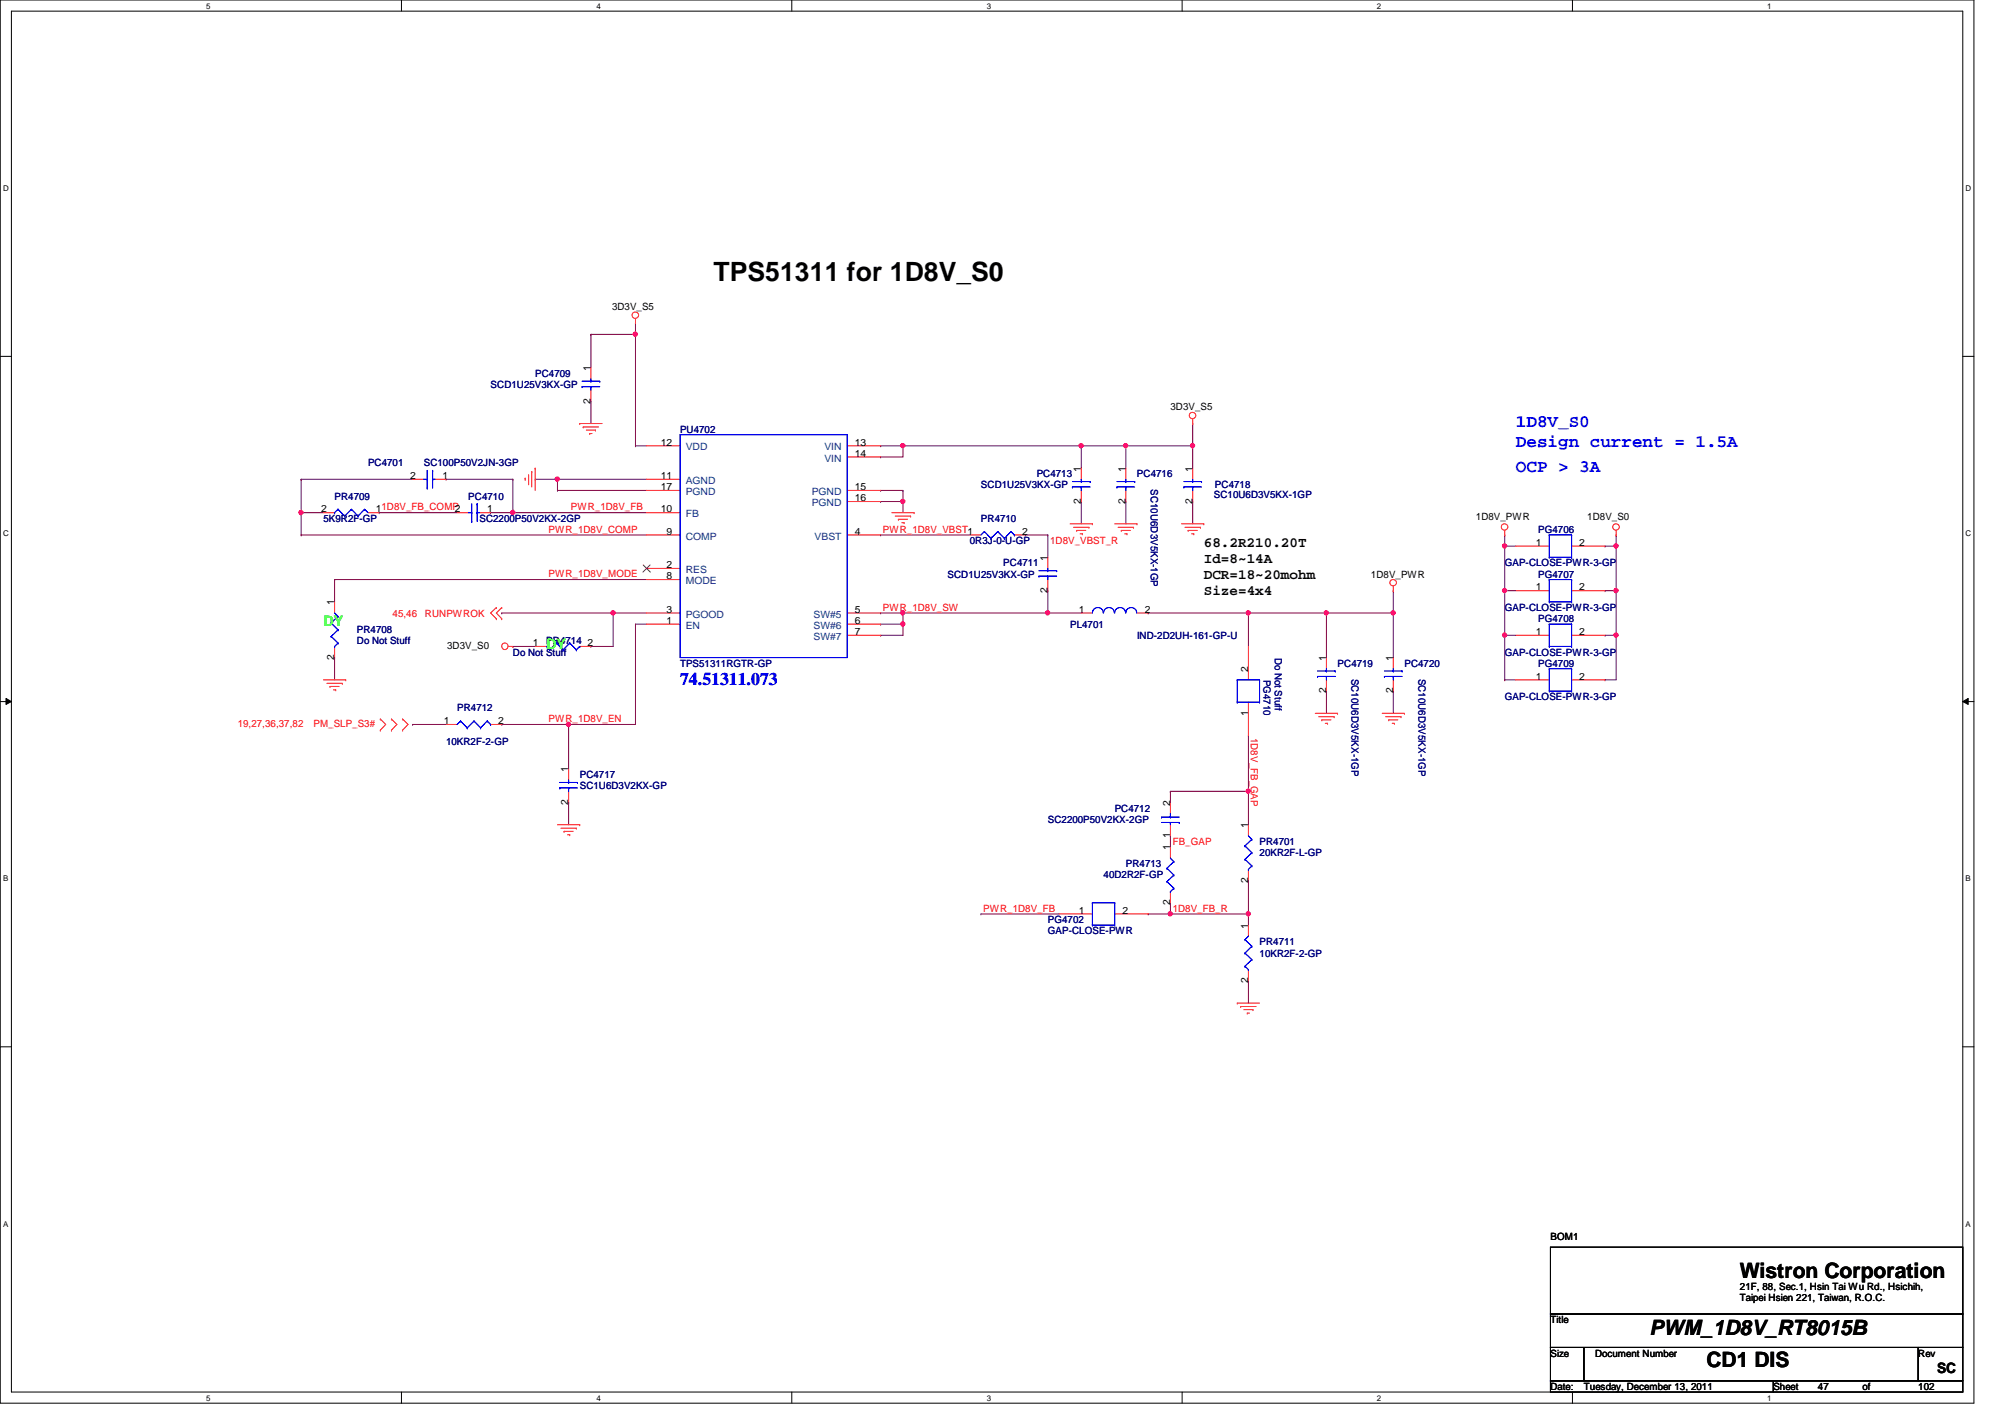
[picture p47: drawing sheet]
<svg xmlns="http://www.w3.org/2000/svg" width="297mm" height="210mm" viewBox="0 0 297 210" stroke-linecap="round" stroke-linejoin="round" font-family="sans-serif">
<defs><g id="words">
<text font-size="3.9" x="105.7" y="41.7">TPS51311 for 1D8V_S0</text>
<g font-size="3.1">
<text x="257.8" y="189.3">Wistron Corporation</text>
<text x="244.4" y="197.7">PWM_1D8V_RT8015B</text>
<text x="252.8" y="202.5">CD1 DIS</text>
</g>
<g font-size="2.6" fill="#00f">
<text x="224.6" y="63.2">1D8V_S0</text>
<text x="224.6" y="66.2">Design current = 1.5A</text>
<text x="224.6" y="69.8">OCP &gt; 3A</text>
<text x="100.8" y="101.4">74.51311.073</text>
</g>
<g font-size="2.1">
<text x="178.3" y="83.4">Id=8~14A</text>
<text x="178.3" y="81">68.2R210.20T</text>
<text x="178.3" y="85.7">DCR=18~20mohm</text>
<text x="178.3" y="88.1">Size=4x4</text>
<text x="287" y="203.4">SC</text>
</g>
<g font-size="2.1" fill="#0f0">
<text x="47.9" y="92.8">DY</text>
<text x="80.9" y="96.1">DY</text>
</g>
<g font-size="1.5">
<text x="90.7" y="45.9">3D3V_S5</text>
<text x="87.5" y="59.8" transform="rotate(-90 87.5 59.8)">2</text>
<text x="87.5" y="55" transform="rotate(-90 87.5 55)">1</text>
<text x="97.9" y="66">12</text>
<text x="126.7" y="66">13</text>
<text x="173.4" y="60.8">3D3V_S5</text>
<text x="60.8" y="71">2</text>
<text x="65.6" y="71">1</text>
<text x="97.9" y="71">11</text>
<text x="126.7" y="67.6">14</text>
<text x="160.1" y="69.9" transform="rotate(-90 160.1 69.9)">1</text>
<text x="166.7" y="69.9" transform="rotate(-90 166.7 69.9)">1</text>
<text x="176.7" y="69.9" transform="rotate(-90 176.7 69.9)">1</text>
<text x="47.6" y="75.9">2</text>
<text x="55.7" y="75.9">11D8V_FB_COMP2</text>
<text x="72.2" y="75.9">1</text>
<text x="97.9" y="75.9">10</text>
<text x="97.9" y="72.6">17</text>
<text x="126.7" y="72.6">15</text>
<text x="126.7" y="74.3">16</text>
<text x="160.1" y="74.6" transform="rotate(-90 160.1 74.6)">2</text>
<text x="166.7" y="74.6" transform="rotate(-90 166.7 74.6)">2</text>
<text x="176.7" y="74.6" transform="rotate(-90 176.7 74.6)">2</text>
<text x="218.6" y="77">1D8V_PWR</text>
<text x="235.2" y="77">1D8V_S0</text>
<text x="98.8" y="79.2">9</text>
<text x="126.7" y="79.2">4</text>
<text x="151.4" y="79.2">2</text>
<text x="155.2" y="83.1" transform="rotate(-90 155.2 83.1)">1</text>
<text x="227.5" y="80.9">1</text>
<text x="234" y="80.9">2</text>
<text x="49.5" y="89.7" transform="rotate(-90 49.5 89.7)">1</text>
<text x="98.8" y="85.8">8</text>
<text x="98.8" y="84.2">2</text>
<text x="155.2" y="87.8" transform="rotate(-90 155.2 87.8)">2</text>
<text x="203.1" y="85.6">1D8V_PWR</text>
<text x="227.5" y="87.5">1</text>
<text x="234" y="87.5">2</text>
<text x="78.9" y="95.7">1</text>
<text x="87" y="95.7">2</text>
<text x="98.8" y="90.8">3</text>
<text x="98.8" y="92.4">1</text>
<text x="126.7" y="90.8">5</text>
<text x="126.7" y="92.4">6</text>
<text x="126.7" y="94.1">7</text>
<text x="159.8" y="90.8">1</text>
<text x="169.6" y="90.8">2</text>
<text x="227.5" y="94.1">1</text>
<text x="234" y="94.1">2</text>
<text x="49.5" y="97.7" transform="rotate(-90 49.5 97.7)">2</text>
<text x="66.2" y="96.1">3D3V_S0</text>
<text x="184.9" y="99.6" transform="rotate(-90 184.9 99.6)">2</text>
<text x="196.5" y="97.9" transform="rotate(-90 196.5 97.9)">1</text>
<text x="206.4" y="97.9" transform="rotate(-90 206.4 97.9)">1</text>
<text x="227.5" y="100.7">1</text>
<text x="234" y="100.7">2</text>
<text x="65.7" y="107.3">1</text>
<text x="73.8" y="107.3">2</text>
<text x="184.9" y="106" transform="rotate(-90 184.9 106)">1</text>
<text x="196.5" y="102.7" transform="rotate(-90 196.5 102.7)">2</text>
<text x="206.4" y="102.7" transform="rotate(-90 206.4 102.7)">2</text>
<text x="84.2" y="119.2" transform="rotate(-90 84.2 119.2)">2</text>
<text x="84.2" y="114.4" transform="rotate(-90 84.2 114.4)">1</text>
<text x="173.4" y="119.4" transform="rotate(-90 173.4 119.4)">2</text>
<text x="173.4" y="126" transform="rotate(-90 173.4 126)">1</text>
<text x="173.4" y="124.2" transform="rotate(-90 173.4 124.2)">1</text>
<text x="184.9" y="122.7" transform="rotate(-90 184.9 122.7)">1</text>
<text x="184.9" y="130.8" transform="rotate(-90 184.9 130.8)">2</text>
<text x="159.8" y="135.3">1</text>
<text x="166.3" y="135.3">2</text>
<text x="173.4" y="134.1" transform="rotate(-90 173.4 134.1)">2</text>
<text x="184.9" y="137.5" transform="rotate(-90 184.9 137.5)">1</text>
<text x="184.9" y="145.6" transform="rotate(-90 184.9 145.6)">2</text>
<text x="229.7" y="183.6">BOM1</text>
<text x="257.8" y="191.1">21F, 88, Sec.1, Hsin Tai Wu Rd., Hsichih,</text>
<text x="229.7" y="196">Title</text>
<text x="257.8" y="192.8">Taipei Hsien 221, Taiwan, R.O.C.</text>
<text x="229.7" y="201">Size</text>
<text x="236.3" y="201">Document Number</text>
<text x="284.2" y="201">Rev</text>
<text x="229.7" y="205.9">Date:</text>
<text x="234.7" y="205.9">Tuesday, December 13, 2011</text>
<text x="262.7" y="205.9">Sheet</text>
<text x="269.3" y="205.9">47</text>
<text x="275.9" y="205.9">of</text>
<text x="284.2" y="205.9">102</text>
</g>
<g font-size="1.5" fill="#000080">
<text x="72.7" y="57.5">SCD1U25V3KX-GP</text>
<text x="79.3" y="55.8">PC4709</text>
<text x="100.8" y="64.1">PU4702</text>
<text x="54.5" y="69">PC4701</text>
<text x="62.8" y="69">SC100P50V2JN-3GP</text>
<text x="153.6" y="70.7">PC4713</text>
<text x="168.4" y="70.7">PC4716</text>
<text x="47.9" y="77.3">5K9R2F-GP</text>
<text x="49.6" y="74">PR4709</text>
<text x="69.4" y="74">PC4710</text>
<text x="71" y="77.3">SC2200P50V2KX-2GP</text>
<text x="145.3" y="77.3">PR4710</text>
<text x="145.3" y="72.3">SCD1U25V3KX-GP</text>
<text x="170.5" y="72.5" transform="rotate(90 170.5 72.5)">SC10U6D3V5KX-1GP</text>
<text x="179.8" y="73.8">SC10U6D3V5KX-1GP</text>
<text x="180" y="72.3">PC4718</text>
<text x="143.7" y="80.6">0R3J-0-U-GP</text>
<text x="148.6" y="83.9">PC4711</text>
<text x="222.9" y="83.9">GAP-CLOSE-PWR-3-GP</text>
<text x="227.9" y="79">PG4706</text>
<text x="140.4" y="85.6">SCD1U25V3KX-GP</text>
<text x="227.9" y="85.6">PG4707</text>
<text x="52.9" y="93.8">PR4708</text>
<text x="52.9" y="95.5">Do Not Stuff</text>
<text x="80.9" y="95.5">PR4714</text>
<text x="158.5" y="93">PL4701</text>
<text x="168.4" y="94.7">IND-2D2UH-161-GP-U</text>
<text x="222.9" y="90.5">GAP-CLOSE-PWR-3-GP</text>
<text x="227.9" y="92.2">PG4708</text>
<text x="76" y="97.1">Do Not Stuff</text>
<text x="100.8" y="98.8">TPS51311RGTR-GP</text>
<text x="187.2" y="100.7" transform="rotate(90 187.2 100.7)">PG4710</text>
<text x="188.8" y="97.4" transform="rotate(90 188.8 97.4)">Do Not Stuff</text>
<text x="198.2" y="98.8">PC4719</text>
<text x="200.2" y="100.5" transform="rotate(90 200.2 100.5)">SC10U6D3V5KX-1GP</text>
<text x="208.1" y="98.8">PC4720</text>
<text x="210.1" y="100.5" transform="rotate(90 210.1 100.5)">SC10U6D3V5KX-1GP</text>
<text x="222.9" y="97.1">GAP-CLOSE-PWR-3-GP</text>
<text x="227.9" y="98.8">PG4709</text>
<text x="67.7" y="105.4">PR4712</text>
<text x="222.9" y="103.7">GAP-CLOSE-PWR-3-GP</text>
<text x="66.1" y="110.3">10KR2F-2-GP</text>
<text x="85.9" y="115.3">PC4717</text>
<text x="85.9" y="116.9">SC1U6D3V2KX-GP</text>
<text x="155.2" y="121.9">SC2200P50V2KX-2GP</text>
<text x="165.1" y="120.2">PC4712</text>
<text x="186.6" y="125.2">PR4701</text>
<text x="163.5" y="130.1">40D2R2F-GP</text>
<text x="166.8" y="128.5">PR4713</text>
<text x="186.6" y="126.8">20KR2F-L-GP</text>
<text x="155.2" y="136.7">PG4702</text>
<text x="155.2" y="138.4">GAP-CLOSE-PWR</text>
<text x="186.6" y="140">PR4711</text>
<text x="186.6" y="141.7">10KR2F-2-GP</text>
</g>
<g font-size="1.5" fill="#004080">
<text x="101.6" y="71.7">AGND</text>
<text x="101.6" y="66.7">VDD</text>
<text x="122.1" y="66.7">VIN</text>
<text x="122.1" y="68.4">VIN</text>
<text x="101.6" y="76.6">FB</text>
<text x="101.6" y="73.3">PGND</text>
<text x="120.3" y="73.3">PGND</text>
<text x="120.3" y="75">PGND</text>
<text x="101.6" y="79.9">COMP</text>
<text x="120.7" y="79.9">VBST</text>
<text x="101.6" y="86.5">MODE</text>
<text x="101.6" y="84.9">RES</text>
<text x="101.6" y="91.5">PGOOD</text>
<text x="101.6" y="93.1">EN</text>
<text x="120.5" y="91.5">SW#5</text>
<text x="120.5" y="93.1">SW#6</text>
<text x="120.5" y="94.8">SW#7</text>
</g>
<g font-size="1.5" fill="#f00">
<text x="84.6" y="75.6">PWR_1D8V_FB</text>
<text x="81.3" y="78.9">PWR_1D8V_COMP</text>
<text x="130.8" y="78.9">PWR_1D8V_VBST1</text>
<text x="155.6" y="80.6">1D8V_VBST_R</text>
<text x="81.3" y="85.5">PWR_1D8V_MODE</text>
<text x="58.2" y="91.4">45,46</text>
<text x="62.9" y="91.4">RUNPWROK</text>
<text x="130.8" y="90.5">PWR_1D8V_SW</text>
<text x="35.2" y="107.7">19,27,36,37,82</text>
<text x="46.4" y="107.7">PM_SLP_S3#</text>
<text x="81.3" y="107">PWR_1D8V_EN</text>
<text x="185.3" y="109.3" transform="rotate(90 185.3 109.3)">1D8V_FB_GAP</text>
<text x="173.7" y="125.1">FB_GAP</text>
<text x="145.7" y="135">PWR_1D8V_FB</text>
<text x="173.7" y="135">1D8V_FB_R</text>
</g>
<g font-size="1.2">
<text x="30.6" y="1.3">5</text>
<text x="88.3" y="1.3">4</text>
<text x="146.2" y="1.3">3</text>
<text x="204" y="1.3">2</text>
<text x="261.8" y="1.3">1</text>
<text x=".5" y="28.3">D</text>
<text x="291.2" y="28.3">D</text>
<text x=".5" y="79.4">C</text>
<text x="291.2" y="79.4">C</text>
<text x=".5" y="130.6">B</text>
<text x="291.2" y="130.6">B</text>
<text x=".5" y="181.7">A</text>
<text x="291.2" y="181.7">A</text>
<text x="30.6" y="207.5">5</text>
<text x="88.3" y="207.5">4</text>
<text x="146.2" y="207.5">3</text>
<text x="204" y="207.5">2</text>
<text x="261.8" y="207.5">1</text>
</g>
</g></defs>
<path d="M0 0h292.4v207.9h-292.4zM1.7 1.7h289.1v204.5h-289.1z" fill="none" stroke="#000" stroke-width=".15"/>
<g fill="#fff">
<path d="M30.6 .2h.6v1.3h-.6z"/>
<path d="M30.6 206.4h.6v1.3h-.6z"/>
</g>
<path d="M59.5 0v1.7M59.5 206.2v1.7" fill="none" stroke="#000" stroke-width=".15"/>
<g fill="#fff">
<path d="M88.3 .2h.6v1.3h-.6z"/>
<path d="M88.3 206.4h.6v1.3h-.6z"/>
</g>
<path d="M117.3 0v1.7M117.3 206.2v1.7" fill="none" stroke="#000" stroke-width=".15"/>
<g fill="#fff">
<path d="M146.2 .2h.6v1.3h-.6z"/>
<path d="M146.2 206.4h.6v1.3h-.6z"/>
</g>
<path d="M175.1 0v1.7M175.1 206.2v1.7" fill="none" stroke="#000" stroke-width=".15"/>
<g fill="#fff">
<path d="M204 .2h.6v1.3h-.6z"/>
<path d="M204 206.4h.6v1.3h-.6z"/>
</g>
<path d="M233 0v1.7M233 206.2v1.7" fill="none" stroke="#000" stroke-width=".15"/>
<g fill="#fff">
<path d="M261.8 .2h.6v1.3h-.6z"/>
<path d="M261.8 206.4h.6v1.3h-.6z"/>
<path d="M.5 27.2h.8v1.3h-.8z"/>
<path d="M291.2 27.2h.8v1.3h-.8z"/>
<path d="M.5 78.4h.8v1.3h-.8z"/>
<path d="M291.2 78.4h.8v1.3h-.8z"/>
</g>
<path d="M0 52.8h1.7M290.8 52.8h1.6" fill="none" stroke="#000" stroke-width=".15"/>
<g fill="#fff">
<path d="M.5 129.5h.7v1.3h-.7z"/>
<path d="M291.2 129.5h.7v1.3h-.7z"/>
</g>
<path d="M0 103.9h1.7M.9 103.5l.8 .4-.8 .5zM290.8 103.9h1.6M290.8 103.9l.8-.4v.9z" fill="none" stroke="#000" stroke-width=".15"/>
<path d="M.9 103.5l.8 .4-.8 .5zM290.8 103.9l.8-.4v.9z" fill="#000"/>
<g fill="#fff">
<path d="M.5 180.6h.7v1.3h-.7z"/>
<path d="M291.2 180.6h.7v1.3h-.7z"/>
</g>
<path d="M0 155.1h1.7M290.8 155.1h1.6" fill="none" stroke="#000" stroke-width=".15"/>
<path d="M76 75.9h19.8M76 75.9h.1M176.7 62.7h.1M176.7 62.7v3.3M239.4 79.2h.1M239.4 79.2v1.7M76 95.8h.1M76 95.8h3.3" fill="none" stroke="#800040" stroke-width=".15"/>
<circle cx="76" cy="75.9" r=".32" fill="#f0f"/>
<circle cx="76" cy="75.9" r=".32" fill="none" stroke="#f0f" stroke-width=".15"/>
<path d="M87.5 49.5h.1M87.5 49.5h6.6M94.1 47.9h.1M94.1 49.5h.1M94.1 47.9v18.1M94.1 66h1.7M94.1 66h.1M160.2 74.3h.1M160.2 74.3v3.3M166.8 74.3h.1M166.8 74.3v3.3" fill="none" stroke="#800040" stroke-width=".15"/>
<circle cx="94.1" cy="49.5" r=".32" fill="#f0f"/>
<circle cx="94.1" cy="49.5" r=".32" fill="none" stroke="#f0f" stroke-width=".15"/>
<path d="M160.2 66h.1M160.2 66h6.6M166.8 66h.1M166.8 66v3.3" fill="none" stroke="#800040" stroke-width=".15"/>
<circle cx="160.2" cy="66" r=".32" fill="#f0f"/>
<circle cx="160.2" cy="66" r=".32" fill="none" stroke="#f0f" stroke-width=".15"/>
<path d="M44.6 79.2h51.2M44.6 79.2h.1M130.5 67.7h.1M133.8 66h.1M133.8 66v1.7h-3.3M49.6 85.9h46.2M49.6 85.9h.1M239.4 80.9h.1M239.4 80.9v6.6" fill="none" stroke="#800040" stroke-width=".15"/>
<circle cx="239.4" cy="80.9" r=".32" fill="#f0f"/>
<circle cx="239.4" cy="80.9" r=".32" fill="none" stroke="#f0f" stroke-width=".15"/>
<path d="M222.9 80.9h.1M222.9 80.9v6.6" fill="none" stroke="#800040" stroke-width=".15"/>
<circle cx="222.9" cy="80.9" r=".32" fill="#f0f"/>
<circle cx="222.9" cy="80.9" r=".32" fill="none" stroke="#f0f" stroke-width=".15"/>
<path d="M222.9 87.5h1.7M222.9 80.9h1.7M222.9 87.5h.1M222.9 80.9h.1M237.8 87.5h1.6M237.8 80.9h1.6M237.8 80.9h.1M237.8 87.5h.1M84.2 107.3h9.9M84.2 107.3h.1" fill="none" stroke="#800040" stroke-width=".15"/>
<circle cx="84.2" cy="107.3" r=".32" fill="#f0f"/>
<circle cx="84.2" cy="107.3" r=".32" fill="none" stroke="#f0f" stroke-width=".15"/>
<g fill="none" stroke="#800040" stroke-width=".15">
<path d="M44.6 71h.1M44.6 71v4.9M133.8 90.8h.1M133.8 90.8h21.4M206.4 87.5h.1M206.4 87.5v3.3M61.1 107.3h5M61.1 107.3h.1M74.3 107.3h.1M74.3 107.3h9.9M84.2 107.3h.1M84.2 118.9h.1"/>
<path d="M84.2 107.3v6.6M84.2 118.9v3.3"/>
</g>
<circle cx="133.7" cy="90.8" r=".32" fill="#f0f"/>
<circle cx="133.7" cy="90.8" r=".32" fill="none" stroke="#f0f" stroke-width=".15"/>
<path d="M90.8 90.8h.1M90.8 90.8h5" fill="none" stroke="#800040" stroke-width=".15"/>
<circle cx="90.8" cy="90.8" r=".32" fill="#f0f"/>
<circle cx="90.8" cy="90.8" r=".32" fill="none" stroke="#f0f" stroke-width=".15"/>
<path d="M133.8 66h.1M133.8 66h26.4" fill="none" stroke="#800040" stroke-width=".15"/>
<circle cx="133.7" cy="66" r=".32" fill="#f0f"/>
<circle cx="133.7" cy="66" r=".32" fill="none" stroke="#f0f" stroke-width=".15"/>
<g fill="none" stroke="#800040" stroke-width=".15">
<path d="M87.5 59.4h.1M87.5 49.5h.1M87.5 49.5v5M87.5 59.4v3.3M66.1 71h.1M66.1 71h9.9M49.6 85.9h.1M49.6 85.9v3.3M94.1 92.5h1.7M94.1 92.5h.1M94.1 92.5v14.8M185 90.8h.1"/>
<path d="M185 90.8h11.5"/>
</g>
<circle cx="184.9" cy="90.8" r=".32" fill="#f0f"/>
<circle cx="184.9" cy="90.8" r=".32" fill="none" stroke="#f0f" stroke-width=".15"/>
<path d="M44.6 75.9h3.3M44.6 71h16.5M44.6 75.9h.1M44.6 71h.1M44.6 75.9v3.3M56.2 75.9h11.5M56.2 75.9h.1M72.7 75.9h.1M76 71h.1M76 71v4.9h-3.3M49.6 97.4h.1M49.6 97.4v3.3" fill="none" stroke="#800040" stroke-width=".15"/>
<circle cx="44.6" cy="75.9" r=".32" fill="#f0f"/>
<circle cx="44.6" cy="75.9" r=".32" fill="none" stroke="#f0f" stroke-width=".15"/>
<path d="M130.5 79.2h.1M130.5 79.2h13.2M151.9 79.2h.1M151.9 79.2h3.3M155.2 79.2h.1M155.2 79.2v3.3M130.5 90.8h3.3M130.5 90.8h.1M133.8 90.8h.1M133.8 90.8v1.7" fill="none" stroke="#800040" stroke-width=".15"/>
<circle cx="133.7" cy="92.4" r=".32" fill="#f0f"/>
<circle cx="133.7" cy="92.4" r=".32" fill="none" stroke="#f0f" stroke-width=".15"/>
<path d="M130.5 92.5h3.3M130.5 92.5h.1M130.5 94.1h.1M133.8 92.5h.1M133.8 92.5v1.6h-3.3M155.2 90.8h5M155.2 90.8h.1" fill="none" stroke="#800040" stroke-width=".15"/>
<circle cx="155.2" cy="90.8" r=".32" fill="#f0f"/>
<circle cx="155.2" cy="90.8" r=".32" fill="none" stroke="#f0f" stroke-width=".15"/>
<path d="M133.8 74.3h.1M133.8 74.3v1.6M155.2 87.5h.1M155.2 87.5v3.3M196.5 102.4h.1M196.5 102.4v3.3M206.4 102.4h.1M206.4 102.4v3.3" fill="none" stroke="#800040" stroke-width=".15"/>
<circle cx="133.7" cy="74.3" r=".32" fill="#f0f"/>
<circle cx="133.7" cy="74.3" r=".32" fill="none" stroke="#f0f" stroke-width=".15"/>
<path d="M82.6 72.6h13.2M82.6 71h13.2M82.6 72.6h.1M82.6 71h.1" fill="none" stroke="#800040" stroke-width=".15"/>
<circle cx="82.6" cy="71" r=".32" fill="#f0f"/>
<circle cx="82.6" cy="71" r=".32" fill="none" stroke="#f0f" stroke-width=".15"/>
<path d="M82.6 71h.1M82.6 71v1.6M130.5 74.3h.1M133.8 72.6h.1M133.8 72.6v1.7h-3.3M206.4 90.8h.1M206.4 90.8v6.6" fill="none" stroke="#800040" stroke-width=".15"/>
<circle cx="206.4" cy="90.8" r=".32" fill="#f0f"/>
<circle cx="206.4" cy="90.8" r=".32" fill="none" stroke="#f0f" stroke-width=".15"/>
<path d="M130.5 72.6h3.3M130.5 72.6h.1M196.5 90.8h9.9M196.5 90.8h.1M196.5 90.8v6.6" fill="none" stroke="#800040" stroke-width=".15"/>
<circle cx="196.5" cy="90.8" r=".32" fill="#f0f"/>
<circle cx="196.5" cy="90.8" r=".32" fill="none" stroke="#f0f" stroke-width=".15"/>
<g fill="none" stroke="#800040" stroke-width=".15">
<path d="M79.3 71h.1M79.3 71h3.3M130.5 66h3.3M130.5 66h.1M160.2 66h.1M160.2 66v3.3M173.4 135.4h.1M173.4 135.4h11.6M185 135.4h.1M185 130.4h.1M185 130.4v6.6M185 145.3h.1"/>
<path d="M185 145.3v3.3"/>
</g>
<circle cx="184.9" cy="135.4" r=".32" fill="#f0f"/>
<circle cx="184.9" cy="135.4" r=".32" fill="none" stroke="#f0f" stroke-width=".15"/>
<circle cx="173.4" cy="135.4" r=".32" fill="#f0f"/>
<circle cx="173.4" cy="135.4" r=".32" fill="none" stroke="#f0f" stroke-width=".15"/>
<path d="M173.4 117.2h.1M173.4 117.2h11.6M185 109h.1M185 117.2h.1M185 109v13.2M173.4 123.8h.1M173.4 123.8v1.7" fill="none" stroke="#800040" stroke-width=".15"/>
<circle cx="184.9" cy="117.2" r=".32" fill="#f0f"/>
<circle cx="184.9" cy="117.2" r=".32" fill="none" stroke="#f0f" stroke-width=".15"/>
<path d="M222.9 94.1h.1M222.9 94.1v6.6M173.4 117.2h.1M173.4 117.2v1.7M145.3 135.4h.1M145.3 135.4h11.6M170.1 135.4h.1M173.4 133.7h.1M173.4 133.7v1.7h-3.3" fill="none" stroke="#800040" stroke-width=".15"/>
<circle cx="222.9" cy="94.1" r=".32" fill="#f0f"/>
<circle cx="222.9" cy="94.1" r=".32" fill="none" stroke="#f0f" stroke-width=".15"/>
<path d="M239.4 94.1h.1M239.4 94.1v6.6M222.9 100.7h1.7M222.9 100.7h.1" fill="none" stroke="#800040" stroke-width=".15"/>
<circle cx="239.4" cy="94.1" r=".32" fill="#f0f"/>
<circle cx="239.4" cy="94.1" r=".32" fill="none" stroke="#f0f" stroke-width=".15"/>
<path d="M170.1 90.8h14.9M170.1 90.8h.1M185 90.8h.1M185 90.8v5M222.9 94.1h1.7M222.9 94.1h.1M222.9 87.5h.1M222.9 87.5v6.6M237.8 100.7h1.6M237.8 100.7h.1" fill="none" stroke="#800040" stroke-width=".15"/>
<circle cx="222.9" cy="87.5" r=".32" fill="#f0f"/>
<circle cx="222.9" cy="87.5" r=".32" fill="none" stroke="#f0f" stroke-width=".15"/>
<path d="M237.8 94.1h.1M239.4 87.5h.1M239.4 87.5v6.6h-1.6" fill="none" stroke="#800040" stroke-width=".15"/>
<circle cx="239.4" cy="87.5" r=".32" fill="#f0f"/>
<circle cx="239.4" cy="87.5" r=".32" fill="none" stroke="#f0f" stroke-width=".15"/>
<path d="M176.7 74.3h.1M176.7 66h.1M176.7 66v3.3M176.7 74.3v3.3" fill="none" stroke="#800040" stroke-width=".15"/>
<circle cx="176.7" cy="66" r=".32" fill="#f0f"/>
<circle cx="176.7" cy="66" r=".32" fill="none" stroke="#f0f" stroke-width=".15"/>
<path d="M166.8 66h.1M166.8 66h9.9" fill="none" stroke="#800040" stroke-width=".15"/>
<circle cx="166.8" cy="66" r=".32" fill="#f0f"/>
<circle cx="166.8" cy="66" r=".32" fill="none" stroke="#f0f" stroke-width=".15"/>
<path d="M222.9 79.2h.1M222.9 79.2v1.7M74.3 90.8h16.5M74.3 90.8h.1M87.5 95.8h.1M90.8 90.8h.1M90.8 90.8v5h-3.3" fill="none" stroke="#800040" stroke-width=".15"/>
<g fill="none" stroke="#f00" stroke-width=".15">
<path d="M87.5 54.5v1.6M87.5 57.8v1.6M94.1 47.9h.1M94.1 47.2v.7M47.9 75.9h1.7M54.5 75.9h1.7M61.1 71h1.7M64.4 71h1.7M67.7 75.9h1.7M71 75.9h1.7M77.8 70.8h.1M77.8 70.8v.4"/>
<path d="M78.3 71.7h.1M78.3 70.3v1.4M78.8 69.8h.1M78.8 69.8v2.3M79.3 69.3h.1M79.3 69.3v3.3M85.9 62.7h3.3M85.9 62.7h.1M86.4 63.2h2.3M86.4 63.2h.1M86.9 63.7h1.3M87.4 64.2h.1"/>
<path d="M87.4 64.2h.3M88.2 63.7h.1M95.8 75.9h4.9M95.8 71h4.9M95.8 79.2h4.9M95.8 66h4.9M95.8 72.6h4.9M125.5 79.2h5M125.5 66h5M125.5 67.7h5M125.5 72.6h5M125.5 74.3h5"/>
<path d="M132.1 75.9h3.3M132.6 76.5h2.3M133.1 76.9h1.3M133.1 76.9h.1M133.6 77.4h.3M133.9 77.4h.1M134.9 76.5h.1M135.4 75.9h.1M143.7 79.2h1.6M150.3 79.2h1.6M158.5 77.6h3.3M159 78.1h2.3"/>
<path d="M159.5 78.6h1.4M159.5 78.6h.1M160 79.1h.4M160.2 69.3v1.7M160.2 72.6v1.7M160.4 79.1h.1M161.3 78.1h.1M161.8 77.6h.1M165.1 77.6h3.3M165.6 78.1h2.3M166.1 78.6h1.4M166.1 78.6h.1"/>
<path d="M166.6 79.1h.4M166.8 69.3v1.7M166.8 72.6v1.7M167 79.1h.1M167.9 78.1h.1M168.4 77.6h.1M175 77.6h3.3M175.6 78.1h2.2M176 78.6h1.4M176 78.6h.1M176.5 79.1h.4M176.7 62.7h.1"/>
<path d="M176.7 62.1v.6M176.7 69.3v1.7M176.7 72.6v1.7M176.9 79.1h.1M177.8 78.1h.1M178.3 77.6h.1M222.9 79.2h.1M222.9 78.6v.6M239.4 79.2h.1M239.4 78.6v.6M49.6 89.2v1.6M49.6 95.8v1.6"/>
<path d="M73.5 90l-.8 .8 .8 .9M73.5 91.7h.1M73.5 90h.1M74.3 91.7h.1M74.3 90h.1M74.3 90l-.8 .8 .8 .9M75.3 95.8h.7M76 95.8h.1M79.3 95.8h1.6M85.9 95.8h1.6M95.8 90.8h4.9M95.8 85.9h4.9"/>
<path d="M95.8 84.2h4.9M95.8 92.5h4.9M125.5 94.1h5M125.5 90.8h5M125.5 92.5h5M155.2 82.5v1.7M155.2 85.9v1.6M160.2 90.8h1.6M168.4 90.8h1.7M185 95.8v4.9M196.5 97.4v1.7M206.4 87.5h.1"/>
<path d="M206.4 86.8v.7M206.4 97.4v1.7M224.6 94.1h4.9M224.6 80.9h4.9M224.6 87.5h4.9M232.8 94.1h5M232.8 80.9h5M232.8 87.5h5M47.9 100.7h3.3M48.4 101.2h2.3M48.9 101.7h1.3M48.9 101.7h.1"/>
<path d="M49.4 102.2h.3M49.7 102.2h.1M50.7 101.2h.1M51.2 100.7h.1M56.3 106.5l.8 .8-.8 .9M56.3 108.2h.1M56.3 106.5h.1M58 106.5l.8 .8-.8 .9M58 106.5h.1M58 108.2h.1M59.6 106.5l.8 .8-.8 .9M59.6 108.2h.1"/>
<path d="M59.6 106.5h.1M66.1 107.3h1.6M72.7 107.3h1.6M84.2 113.9v1.7M84.2 117.2v1.7M173.4 118.9v1.6M185 104v5M194.9 105.7h3.3M195.4 106.2h2.3M195.8 106.6h.1M195.8 106.6h1.4M196.3 107.1h.4"/>
<path d="M196.5 100.7v1.7M196.7 107.1h.1M197.7 106.2h.1M198.2 105.7h.1M204.8 105.7h3.3M205.3 106.2h2.3M205.7 106.6h.1M205.7 106.6h1.4M206.2 107.1h.4M206.4 100.7v1.7M206.6 107.1h.1M207.6 106.2h.1"/>
<path d="M208.1 105.7h.1M224.6 100.7h4.9M232.8 100.7h5M82.6 122.2h3.3M83.1 122.7h2.3M83.6 123.1h1.3M83.6 123.1h.1M84.1 123.7h.3M84.4 123.7h.1M85.4 122.7h.1M85.9 122.2h.1M156.9 135.4h4.9"/>
<path d="M165.1 135.4h5M173.4 122.2v1.6M173.4 125.5v1.6M173.4 132.1v1.6M185 122.2v1.6M185 128.8v1.6M185 137v1.7M183.3 148.6h3.3M183.3 148.6h.1M183.8 149.1h2.3M183.8 149.1h.1M184.3 149.6h1.3"/>
<path d="M184.8 150.1h.3M184.8 150.1h.1M185 143.6v1.7M185.6 149.6h.1"/>
<circle cx="94.1" cy="46.7" r=".48"/>
<circle cx="176.7" cy="61.5" r=".48"/>
<circle cx="222.9" cy="78.1" r=".48"/>
<circle cx="239.4" cy="78.1" r=".48"/>
<circle cx="74.8" cy="95.7" r=".48"/>
<circle cx="206.4" cy="86.3" r=".48"/>
</g>
<path d="M229.7 184.7h61.1v9.9h-61.1zM229.7 194.6h61.1v5h-61.1zM229.7 199.6h5v5h-5zM234.7 199.6h49.5v5h-49.5zM284.2 199.6h6.6v5h-6.6zM229.7 204.6h33v1.6h-33zM262.7 204.6h28.1v1.6h-28.1z" fill="none" stroke="#000" stroke-width=".15"/>
<g fill="none" stroke="#00f" stroke-width=".15">
<path d="M86.2 57.3h2.7M86.2 57.3h.1M86.2 56.5h2.7M87.5 56.5h.1M87.5 57.3h.1M87.5 56.1v.4M87.5 57.3v.5M88.9 56.5h.1M49.6 75.9h.1M50.1 75.4l1 1.1M50.1 75.4h.1M50.1 75.4l-.5 .5"/>
<path d="M51.1 76.5h.1M52.1 75.4l.9 1.1M52.1 75.4h.1M52.1 75.4l-1 1.1M53 76.5h.1M54 75.4h.1M54 75.4l-1 1.1M54 75.4l.5 .5M62.8 71h.5M63.3 71h.1M63.3 72.3h.1M63.3 69.7v2.6"/>
<path d="M64.1 71h.1M64.1 69.7h.1M64.1 69.7v2.6M64.1 71h.3M69.4 75.9h.5M69.9 75.9h.1M69.9 77.3h.1M69.9 74.6v2.7M70.7 75.9h.1M70.7 74.6h.1M70.7 74.6v2.7M70.7 75.9h.3"/>
<path d="M100.7 64.4h24.8v33h-24.8zM145.8 78.7l-.5 .5M145.8 78.7h.1M145.8 78.7l1 1.1M146.8 79.8h.1M147.8 78.7l-1 1.1M147.8 78.7h.1M147.8 78.7l1 1.1M148.8 79.8h.1M149.8 78.7l-1 1.1M149.8 78.7h.1M149.8 78.7l.5 .5"/>
<path d="M150.3 79.2h.1M158.9 72.1h.1M158.9 71.3h2.6M158.9 72.1h2.6M160.2 71.3h.1M160.2 72.1h.1M160.2 71v.3M160.2 72.1v.5M161.5 71.3h.1M165.5 72.1h.1M165.5 71.3h2.6M165.5 72.1h2.6"/>
<path d="M166.8 71.3h.1M166.8 72.1h.1M166.8 71v.3M166.8 72.1v.5M168.1 71.3h.1M175.4 72.1h.1M175.4 71.3h2.6M175.4 72.1h2.6M176.7 71.3h.1M176.7 72.1h.1M176.7 71v.3M176.7 72.1v.5"/>
<path d="M178 71.3h.1M229.5 79.2h.1M229.5 79.2v3.3M229.5 79.2h3.3M232.8 79.2h.1M232.8 79.2v3.3M49.1 92.3h.1M49.1 94.3h.1M49.1 92.3l1 1M49.1 94.3l1 .9M49.6 95.8h.1M49.6 90.8l.5 .5"/>
<path d="M50.1 91.3h.1M50.1 93.3h.1M50.1 95.2h.1M50.1 91.3l-1 1M50.1 93.3l-1 1M50.1 95.2l-.5 .6M80.9 95.8l.5 .5M81.4 96.3h.1M82.4 95.2h.1M82.4 95.2l1 1.1M82.4 95.3l-1 1M83.4 96.3h.1"/>
<path d="M84.4 95.2h.1M84.4 95.2l1 1.1M84.4 95.3l-1 1M85.4 96.3h.1M85.9 95.8l-.5 .5M85.9 95.8h.1M153.9 85.3h2.6M153.9 85.3h.1M153.9 84.5h2.6M155.2 84.5h.1M155.2 85.3h.1M155.2 84.2v.3"/>
<path d="M155.2 85.3v.6M156.5 84.5h.1M163.4 90.8a.8 .8 0 0 0-.8-.8 .8 .8 0 0 0-.8 .8M165.1 90.8a.8 .8 0 0 0-.8-.8 .8 .8 0 0 0-.8 .8M166.7 90.8a.8 .8 0 0 0-.8-.8 .8 .8 0 0 0-.8 .8M168.4 90.8a.8 .8 0 0 0-.8-.8 .8 .8 0 0 0-.8 .8M195.2 99.4h2.6M196.5 99.4h.1M196.5 99.1v.3M197.8 99.4h.1M205.1 99.4h2.6M206.4 99.4h.1"/>
<path d="M206.4 99.1v.3M207.7 99.4h.1M229.5 95.8h3.3M229.5 82.5h3.3M229.5 89.2h3.3M229.5 92.5h.1M229.5 95.8h.1M229.5 82.5h.1M229.5 85.9h.1M229.5 89.2h.1M229.5 99.1h.1M229.5 85.9v3.3"/>
<path d="M229.5 92.5v3.3M229.5 99.1v3.3M229.5 92.5h3.3M229.5 85.9h3.3M229.5 99.1h3.3M232.8 92.5h.1M232.8 95.8h.1M232.8 82.5h.1M232.8 85.9h.1M232.8 89.2h.1M232.8 99.1h.1M232.8 85.9v3.3"/>
<path d="M232.8 92.5v3.3M232.8 99.1v3.3M68.2 106.8l-.5 .5M68.2 106.8h.1M68.2 106.8l1 1M69.2 107.8h.1M70.2 106.8l-1 1M70.2 106.8h.1M70.2 106.8l1 1M71.2 107.8h.1M72.2 106.8l-1 1M72.2 106.8h.1"/>
<path d="M72.2 106.8l.5 .5M72.7 107.3h.1M82.9 116.7h.1M82.9 115.9h2.7M82.9 116.7h2.7M84.2 115.9h.1M84.2 116.7h.1M84.2 115.6v.3M84.2 116.7v.5M85.6 115.9h.1M183.3 100.7h3.3M183.3 100.7h.1"/>
<path d="M183.3 104h.1M183.3 104h3.3M183.3 100.7v3.3M186.6 104h.1M186.6 100.7h.1M186.6 100.7v3.3M195.2 100.2h.1M195.2 100.2h2.6M196.5 100.2h.1M196.5 100.2v.5M205.1 100.2h.1M205.1 100.2h2.6"/>
<path d="M206.4 100.2h.1M206.4 100.2v.5M229.5 102.4h3.3M229.5 102.4h.1M232.8 102.4h.1M161.8 133.7h.1M161.8 137h.1M161.8 133.7v3.3M161.8 133.7h3.3M161.8 137h3.3M165.1 133.7h.1M165.1 137h.1"/>
<path d="M165.1 133.7v3.3M172.1 121h.1M172.1 121.8h2.6M172.1 121h2.6M172.9 128.6h.1M172.9 130.6h.1M172.9 128.6l1 1M172.9 130.6l1 1M173.4 132.1h.1M173.4 121.8h.1M173.4 121h.1M173.4 127.1l.5 .5"/>
<path d="M173.4 120.5v.5M173.4 121.8v.4M173.9 127.6h.1M173.9 129.6h.1M173.9 131.6h.1M173.9 127.6l-1 1M173.9 129.6l-1 1M173.9 131.6l-.5 .5M174.7 121.8h.1M184.4 125.3h.1M184.4 127.3h.1M184.4 139.2h.1"/>
<path d="M184.4 125.3l1.1 1M184.4 127.3l1.1 1M184.4 139.2l1.1 1M185 128.8h.1M185 123.8l.5 .5M185 138.7l-.6 .5M185.5 124.3h.1M185.5 126.3h.1M185.5 128.3h.1M185.5 124.3l-1.1 1M185.5 126.3l-1.1 1M185.5 128.3l-.5 .5"/>
<path d="M184.4 141.2h.1M184.4 143.1h.1M184.4 141.2l1.1 1M184.4 143.1l.6 .5M185 143.6h.1M185.5 140.2h.1M185.5 142.2h.1M185.5 140.2l-1.1 1M185.5 142.2l-1.1 .9"/>
</g>
<path d="M95.3 83.7l1 1.1M96.3 83.7l-1.1 1.1" fill="none" stroke="#804000" stroke-width=".15"/>
<circle cx="76" cy="75.9" r=".32" fill="#f0f"/>
<circle cx="76" cy="75.9" r=".32" fill="none" stroke="#f0f" stroke-width=".15"/>
<circle cx="94.1" cy="49.5" r=".32" fill="#f0f"/>
<circle cx="94.1" cy="49.5" r=".32" fill="none" stroke="#f0f" stroke-width=".15"/>
<circle cx="160.2" cy="66" r=".32" fill="#f0f"/>
<circle cx="160.2" cy="66" r=".32" fill="none" stroke="#f0f" stroke-width=".15"/>
<circle cx="239.4" cy="80.9" r=".32" fill="#f0f"/>
<circle cx="239.4" cy="80.9" r=".32" fill="none" stroke="#f0f" stroke-width=".15"/>
<circle cx="222.9" cy="80.9" r=".32" fill="#f0f"/>
<circle cx="222.9" cy="80.9" r=".32" fill="none" stroke="#f0f" stroke-width=".15"/>
<circle cx="84.2" cy="107.3" r=".32" fill="#f0f"/>
<circle cx="84.2" cy="107.3" r=".32" fill="none" stroke="#f0f" stroke-width=".15"/>
<circle cx="133.7" cy="90.8" r=".32" fill="#f0f"/>
<circle cx="133.7" cy="90.8" r=".32" fill="none" stroke="#f0f" stroke-width=".15"/>
<circle cx="90.8" cy="90.8" r=".32" fill="#f0f"/>
<circle cx="90.8" cy="90.8" r=".32" fill="none" stroke="#f0f" stroke-width=".15"/>
<circle cx="133.7" cy="66" r=".32" fill="#f0f"/>
<circle cx="133.7" cy="66" r=".32" fill="none" stroke="#f0f" stroke-width=".15"/>
<circle cx="184.9" cy="90.8" r=".32" fill="#f0f"/>
<circle cx="184.9" cy="90.8" r=".32" fill="none" stroke="#f0f" stroke-width=".15"/>
<circle cx="44.6" cy="75.9" r=".32" fill="#f0f"/>
<circle cx="44.6" cy="75.9" r=".32" fill="none" stroke="#f0f" stroke-width=".15"/>
<circle cx="133.7" cy="92.4" r=".32" fill="#f0f"/>
<circle cx="133.7" cy="92.4" r=".32" fill="none" stroke="#f0f" stroke-width=".15"/>
<circle cx="155.2" cy="90.8" r=".32" fill="#f0f"/>
<circle cx="155.2" cy="90.8" r=".32" fill="none" stroke="#f0f" stroke-width=".15"/>
<circle cx="133.7" cy="74.3" r=".32" fill="#f0f"/>
<circle cx="133.7" cy="74.3" r=".32" fill="none" stroke="#f0f" stroke-width=".15"/>
<circle cx="82.6" cy="71" r=".32" fill="#f0f"/>
<circle cx="82.6" cy="71" r=".32" fill="none" stroke="#f0f" stroke-width=".15"/>
<circle cx="206.4" cy="90.8" r=".32" fill="#f0f"/>
<circle cx="206.4" cy="90.8" r=".32" fill="none" stroke="#f0f" stroke-width=".15"/>
<circle cx="196.5" cy="90.8" r=".32" fill="#f0f"/>
<circle cx="196.5" cy="90.8" r=".32" fill="none" stroke="#f0f" stroke-width=".15"/>
<circle cx="184.9" cy="135.4" r=".32" fill="#f0f"/>
<circle cx="184.9" cy="135.4" r=".32" fill="none" stroke="#f0f" stroke-width=".15"/>
<circle cx="173.4" cy="135.4" r=".32" fill="#f0f"/>
<circle cx="173.4" cy="135.4" r=".32" fill="none" stroke="#f0f" stroke-width=".15"/>
<circle cx="184.9" cy="117.2" r=".32" fill="#f0f"/>
<circle cx="184.9" cy="117.2" r=".32" fill="none" stroke="#f0f" stroke-width=".15"/>
<circle cx="222.9" cy="94.1" r=".32" fill="#f0f"/>
<circle cx="222.9" cy="94.1" r=".32" fill="none" stroke="#f0f" stroke-width=".15"/>
<circle cx="239.4" cy="94.1" r=".32" fill="#f0f"/>
<circle cx="239.4" cy="94.1" r=".32" fill="none" stroke="#f0f" stroke-width=".15"/>
<circle cx="222.9" cy="87.5" r=".32" fill="#f0f"/>
<circle cx="222.9" cy="87.5" r=".32" fill="none" stroke="#f0f" stroke-width=".15"/>
<circle cx="239.4" cy="87.5" r=".32" fill="#f0f"/>
<circle cx="239.4" cy="87.5" r=".32" fill="none" stroke="#f0f" stroke-width=".15"/>
<circle cx="176.7" cy="66" r=".32" fill="#f0f"/>
<circle cx="176.7" cy="66" r=".32" fill="none" stroke="#f0f" stroke-width=".15"/>
<circle cx="166.8" cy="66" r=".32" fill="#f0f"/>
<circle cx="166.8" cy="66" r=".32" fill="none" stroke="#f0f" stroke-width=".15"/>
<use href="#words"/>
</svg>
